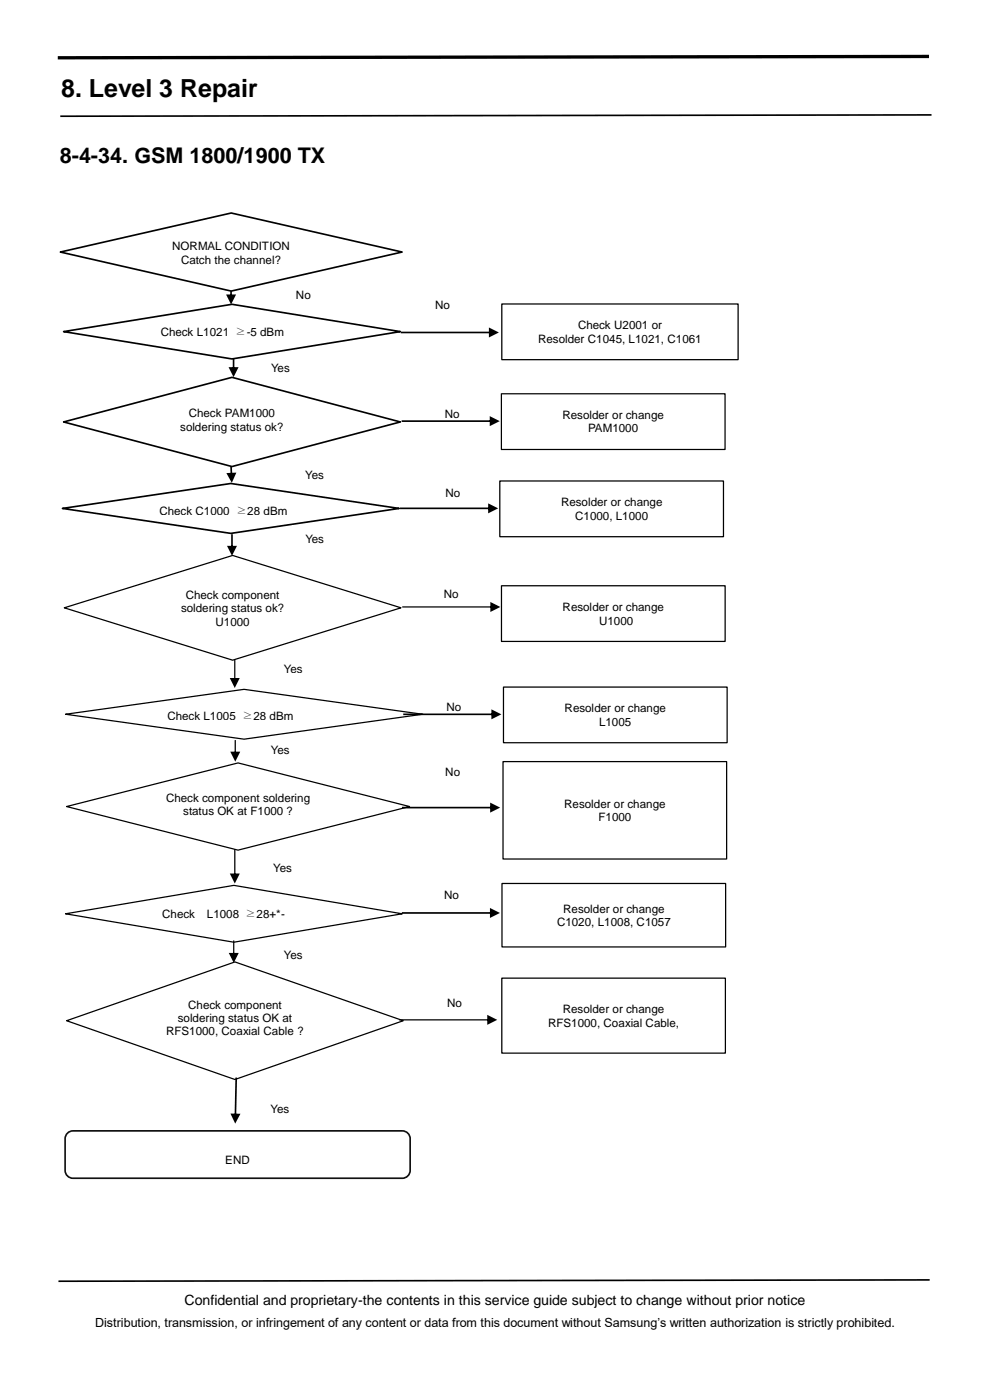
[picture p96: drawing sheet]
<svg xmlns="http://www.w3.org/2000/svg" width="210mm" height="297mm" viewBox="0 0 210 297" stroke-linecap="round" stroke-linejoin="round" font-family="sans-serif">
<defs><g id="words">
<text font-size="5.3" x="13" y="20.7">8. Level 3 Repair</text>
<text font-size="4.6" x="12.7" y="34.6">8-4-34. GSM 1800/1900 TX</text>
<text font-size="3" x="39.2" y="276.8">Confidential and proprietary-the contents in this service guide subject to change without prior notice</text>
<text font-size="2.7" x="20.2" y="281.4">Distribution, transmission, or infringement of any content or data from this document without Samsung’s written authorization is strictly prohibited.</text>
<g font-size="2.5">
<text x="36.5" y="53.1">NORMAL CONDITION</text>
<text x="38.4" y="55.9">Catch the channel?</text>
<text x="62.8" y="63.4">No</text>
<text x="92.3" y="65.6">No</text>
<text x="34.1" y="71.4">Check L1021 ≥-5 dBm</text>
<text x="122.6" y="69.9">Check U2001 or</text>
<text x="114.2" y="72.7">Resolder C1045, L1021, C1061</text>
<text x="57.5" y="78.8">Yes</text>
<text x="40.1" y="88.5">Check PAM1000</text>
<text x="94.4" y="88.7">No</text>
<text x="119.3" y="88.9">Resolder or change</text>
<text x="38.2" y="91.4">soldering status ok?</text>
<text x="124.7" y="91.7">PAM1000</text>
<text x="64.7" y="101.7">Yes</text>
<text x="94.5" y="105.4">No</text>
<text x="119" y="107.4">Resolder or change</text>
<text x="33.8" y="109.2">Check C1000 ≥28 dBm</text>
<text x="122" y="110.3">C1000, L1000</text>
<text x="64.8" y="115.2">Yes</text>
<text x="38.4" y="129.9">soldering status ok?</text>
<text x="39.4" y="127.1">Check component</text>
<text x="94.1" y="126.8">No</text>
<text x="119.4" y="129.6">Resolder or change</text>
<text x="45.7" y="132.8">U1000</text>
<text x="127.1" y="132.5">U1000</text>
<text x="60.2" y="142.7">Yes</text>
<text x="35.5" y="152.8">Check L1005 ≥28 dBm</text>
<text x="94.7" y="150.9">No</text>
<text x="119.8" y="151.1">Resolder or change</text>
<text x="127.1" y="153.9">L1005</text>
<text x="57.5" y="160">Yes</text>
<text x="94.5" y="164.7">No</text>
<text x="35.2" y="170.2">Check component soldering</text>
<text x="38.9" y="173">status OK at F1000 ?</text>
<text x="119.7" y="171.3">Resolder or change</text>
<text x="127" y="174.2">F1000</text>
<text x="58" y="184.9">Yes</text>
<text x="94.2" y="190.8">No</text>
<text x="34.4" y="194.7">Check</text>
<text x="34.4" y="197.8">dBm</text>
<text x="43.9" y="194.7">L1008 ≥28+*-</text>
<text x="118.2" y="196.5">C1020, L1008, C1057</text>
<text x="119.5" y="193.6">Resolder or change</text>
<text x="60.2" y="203.4">Yes</text>
<text x="39.9" y="214">Check component</text>
<text x="94.8" y="213.7">No</text>
<text x="119.4" y="215">Resolder or change</text>
<text x="35.2" y="219.7">RFS1000, Coaxial Cable ?</text>
<text x="37.7" y="216.8">soldering status OK at</text>
<text x="116.3" y="217.8">RFS1000, Coaxial Cable,</text>
<text x="57.4" y="236.2">Yes</text>
<text x="47.8" y="247">END</text>
</g>
</g></defs>
<path d="M197.6 24.4l-184.8 .3M12.8 53.5l36.3-8.3 36.2 8.3-36.2 8.3zM197.2 271.5l-184.8 .3" fill="none" stroke="#000" stroke-width=".35"/>
<path d="M197.1 12l-184.8 .3" fill="none" stroke="#000" stroke-width=".71" stroke-linecap="butt"/>
<g fill="#fff">
<path d="M60.1 59.7h10.9v6.9h-10.9z" fill-rule="evenodd"/>
<path d="M54.8 75.1h11v6.9h-11z" fill-rule="evenodd"/>
<path d="M55.3 181.2h10.9v6.8h-10.9z" fill-rule="evenodd"/>
</g>
<g fill="#000">
<path d="M48.8 61.7h.4v1.1h-.4zM48 62.5h2.1l-1.1 2.1z"/>
<path d="M49.4 76.1h.3v2.1h-.3zM48.5 77.9h2.1l-1.1 2.1z"/>
<path d="M85 70.4h19.1v.3h-19.1zM103.7 69.5l2.1 1-2.1 1.1z"/>
</g>
<path d="M13.5 70.4l35.7-5.8 35.7 5.8-35.7 5.7z" fill="none" stroke="#000" stroke-width=".35"/>
<path d="M106.5 64.5h50.1v11.8h-50.1z" fill="none" stroke="#000" stroke-width=".26"/>
<path d="M89.6 61.9h9.5v5.6h-9.5z" fill-rule="evenodd" fill="#fff"/>
<path d="M13.5 89.5l35.7-9.4 35.7 9.4-35.7 9.5z" fill="none" stroke="#000" stroke-width=".35"/>
<path d="M48.8 99h.4l.1 1.7h-.4zM48 100.4l2.1-.1-.9 2.1z" fill="#000"/>
<path d="M62.1 98h10.9v6.9h-10.9z" fill-rule="evenodd" fill="#fff"/>
<path d="M106.4 83.5h47.4v11.9h-47.4z" fill="none" stroke="#000" stroke-width=".26"/>
<path d="M91.7 84.9h9.5v5.7h-9.5z" fill-rule="evenodd" fill="#fff"/>
<g fill="#000">
<path d="M85.2 89.2h19v.3h-19zM103.9 88.3l2.1 1-2.1 1.1z"/>
<path d="M49 113.3h.4v2.9h-.4zM48.2 115.8h2.1l-1.1 2.1z"/>
</g>
<path d="M13.2 107.9l35.8-5.3 35.7 5.3-35.7 5.3z" fill="none" stroke="#000" stroke-width=".35"/>
<path d="M62.1 111.5h10.9v6.8h-10.9z" fill-rule="evenodd" fill="#fff"/>
<path d="M106 102h47.5v11.9h-47.5z" fill="none" stroke="#000" stroke-width=".26"/>
<path d="M91.8 101.7h9.6v5.6h-9.6z" fill-rule="evenodd" fill="#fff"/>
<path d="M84.9 107.7h19v.3h-19zM103.6 106.8l2.1 1-2.1 1.1z" fill="#000"/>
<path d="M91.4 123.1h9.6v5.7h-9.6z" fill-rule="evenodd" fill="#fff"/>
<path d="M13.6 128.9l35.8-11.1 35.7 11.1-35.7 11.2zM106.4 124.3h47.4v11.8h-47.4z" fill="none" stroke="#000" stroke-width=".26"/>
<g fill="#000">
<path d="M85.3 128.6h19.1v.3h-19.1zM104 127.7l2.1 1.1-2.1 1z"/>
<path d="M49.7 140h.2v4.2h-.2zM48.7 143.8h2.2l-1.1 2.2z"/>
</g>
<g fill="#fff">
<path d="M54.8 156.3h10.9v5.2h-10.9z" fill-rule="evenodd"/>
<path d="M92.2 210h9.5v5.7h-9.5z" fill-rule="evenodd"/>
</g>
<path d="M14.1 216.5l35.7-12.4 35.7 12.4-35.7 12.5zM106.5 207.5h47.4v15.9h-47.4z" fill="none" stroke="#000" stroke-width=".26"/>
<g fill="#000">
<path d="M49.7 180.1h.2v5.6h-.2zM48.8 185.3h2.1l-1.1 2.1z"/>
<path d="M84.7 216.2h19v.3h-19zM103.4 215.3l2.1 1.1-2.1 1z"/>
</g>
<path d="M14.3 240.4l.7-.4 .5-.1h69.8a1.68 1.68 0 0 1 1.7 1.7v6.7a1.67 1.67 0 0 1-1.7 1.7h-69.8a1.67 1.67 0 0 1-1.7-1.7v-6.7l.1-.5z" fill="none" stroke="#0d0d0d" stroke-width=".35"/>
<path d="M91.8 161h9.5v9.9h-9.5z" fill-rule="evenodd" fill="#fff"/>
<path d="M13.9 151.5l37.9-5.3 37.9 5.3-37.9 5.3zM106.8 145.8h47.5v11.8h-47.5zM14.1 171.1l36.4-9.2 36.4 9.2-36.4 9.3zM106.7 161.6h47.4v20.6h-47.4z" fill="none" stroke="#000" stroke-width=".26"/>
<g fill="#000">
<path d="M49.8 157h.2v2.8h-.2zM48.8 159.5h2.2l-1.1 2.1z"/>
<path d="M85.3 171.2h19v.3h-19zM104 170.3l2.1 1-2.1 1.1z"/>
<path d="M49.9 228.6l-.1 8h.3l.2-8zM48.9 236.2l1 2.2 1.1-2.1z"/>
</g>
<path d="M92 147.2h9.6v5.6h-9.6z" fill-rule="evenodd" fill="#fff"/>
<path d="M85.5 151.4h19.1v.3h-19.1zM104.2 150.5l2.2 1-2.2 1.1z" fill="#000"/>
<path d="M57.6 139h10.9v5.1h-10.9z" fill-rule="evenodd" fill="#fff"/>
<path d="M49.5 199.5h.2v3h-.2zM48.5 202.2h2.1l-1 2.1z" fill="#000"/>
<path d="M91.5 187.1h9.6v6.4h-9.6z" fill-rule="evenodd" fill="#fff"/>
<path d="M13.9 193.9l35.7-6.1 35.7 6.1-35.7 6zM106.5 187.4h47.4v13.5h-47.4z" fill="none" stroke="#000" stroke-width=".26"/>
<path d="M85.2 193.5h19.1v.4h-19.1zM103.9 192.6l2.2 1.1-2.2 1z" fill="#000"/>
<g fill="#fff">
<path d="M57.5 199.6h11v6.9h-11z" fill-rule="evenodd"/>
<path d="M54.7 232.5h10.9v6.9h-10.9z" fill-rule="evenodd"/>
</g>
<use href="#words"/>
</svg>
